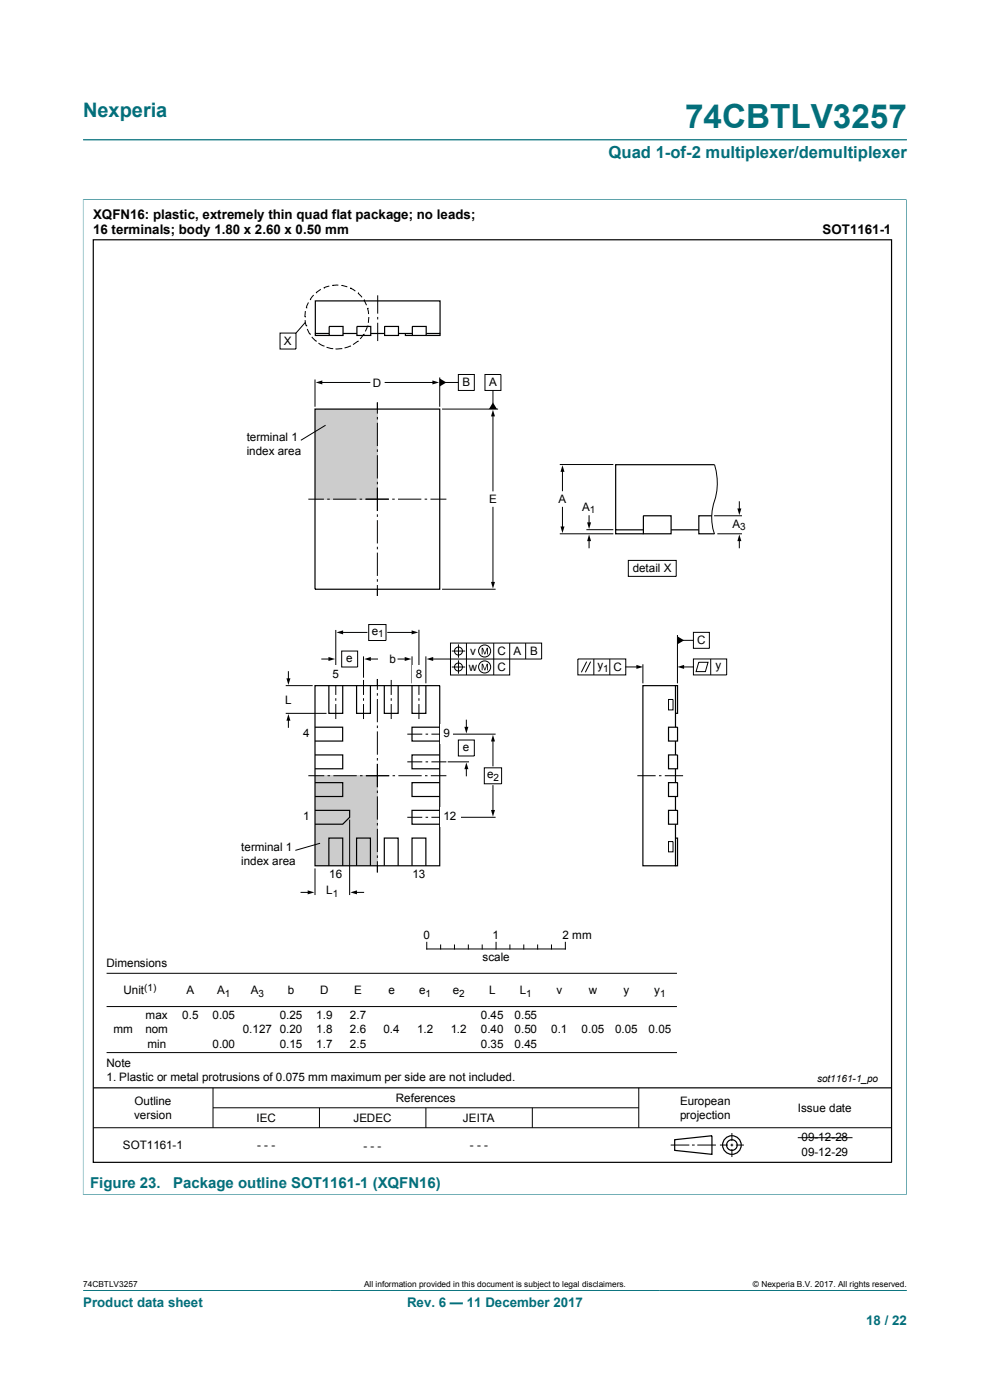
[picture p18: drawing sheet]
<svg xmlns="http://www.w3.org/2000/svg" width="210mm" height="297mm" viewBox="0 0 210 297" stroke-linecap="round" stroke-linejoin="round" font-family="sans-serif">
<defs><g id="words">
<text font-size="7.1" fill="#036f7b" x="145.3" y="27.2">74CBTLV3257</text>
<text font-size="4.2" fill="#036f7b" x="17.6" y="24.8">Nexperia</text>
<text font-size="3.5" fill="#036f7b" x="129.1" y="33.5">Quad 1-of-2 multiplexer/demultiplexer</text>
<text font-size="3.2" fill="#036f7b" x="19.1" y="251.9">Figure 23.  Package outline SOT1161-1 (XQFN16)</text>
<g font-size="2.8">
<text x="19.8" y="46.4">XQFN16: plastic, extremely thin quad flat package; no leads;</text>
<text x="19.8" y="49.6">16 terminals; body 1.80 x 2.60 x 0.50 mm</text>
<text x="174.5" y="49.6">SOT1161-1</text>
</g>
<g font-size="2.8" fill="#036f7b">
<text x="17.6" y="277.3">Product data sheet</text>
<text x="86.3" y="277.3">Rev. 6 — 11 December 2017</text>
<text x="183.7" y="281">18 / 22</text>
</g>
<g font-size="2.5">
<text x="60.2" y="73.2">X</text>
<text x="79.1" y="82">D</text>
<text x="98.1" y="81.9">B</text>
<text x="103.7" y="81.9">A</text>
<text x="52.4" y="93.5">terminal 1</text>
<text x="52.4" y="96.5">index area</text>
<text x="103.7" y="106.7">E</text>
<text x="118.5" y="106.7">A</text>
<text x="123.5" y="108.4">A</text>
<text x="155.4" y="111.9">A</text>
<text x="134.2" y="121.4">detail X</text>
<text x="78.9" y="134.7">e</text>
<text x="147.9" y="136.7">C</text>
<text x="70.5" y="143.9">5</text>
<text x="73.4" y="140.4">e</text>
<text x="82.6" y="140.7">b</text>
<text x="88.2" y="143.9">8</text>
<text x="99.4" y="142.3">w</text>
<text x="99.7" y="138.9">v</text>
<text x="105.5" y="138.9">C</text>
<text x="105.5" y="142.3">C</text>
<text x="108.9" y="138.9">A</text>
<text x="112.4" y="138.9">B</text>
<text x="126.7" y="142">y</text>
<text x="130.1" y="142.3">C</text>
<text x="151.8" y="142">y</text>
<text x="60.5" y="149.3">L</text>
<text x="64.3" y="156.4">4</text>
<text x="94.1" y="156.4">9</text>
<text x="98.2" y="159.3">e</text>
<text x="103.4" y="165.1">e</text>
<text x="64.3" y="174">1</text>
<text x="94.1" y="174">12</text>
<text x="51.2" y="180.5">terminal 1</text>
<text x="51.2" y="183.5">index area</text>
<text x="69.2" y="189.7">L</text>
<text x="69.8" y="186.3">16</text>
<text x="87.5" y="186.3">13</text>
<text x="89.8" y="199.3">0</text>
<text x="102.3" y="203.9">scale</text>
<text x="104.5" y="199.3">1</text>
<text x="119.4" y="199.3">2 mm</text>
<text x="22.6" y="205.1">Dimensions</text>
<text x="26.2" y="211">Unit</text>
<text x="39.5" y="211">A</text>
<text x="46.1" y="211">A</text>
<text x="53.2" y="211">A</text>
<text x="61.1" y="211">b</text>
<text x="67.9" y="211">D</text>
<text x="75.2" y="211">E</text>
<text x="82.4" y="211">e</text>
<text x="88.9" y="211">e</text>
<text x="96" y="211">e</text>
<text x="103.7" y="211">L</text>
<text x="110.3" y="211">L</text>
<text x="118" y="211">v</text>
<text x="124.9" y="211">w</text>
<text x="132.2" y="211">y</text>
<text x="138.8" y="211">y</text>
<text x="24.1" y="219.2">mm</text>
<text x="30.8" y="219.2">nom</text>
<text x="30.9" y="216.2">max</text>
<text x="38.6" y="216.2">0.5</text>
<text x="45.1" y="216.2">0.05</text>
<text x="51.5" y="219.2">0.127</text>
<text x="59.3" y="216.2">0.25</text>
<text x="59.3" y="219.2">0.20</text>
<text x="67.1" y="216.2">1.9</text>
<text x="67.1" y="219.2">1.8</text>
<text x="74.2" y="216.2">2.7</text>
<text x="74.2" y="219.2">2.6</text>
<text x="81.4" y="219.2">0.4</text>
<text x="88.5" y="219.2">1.2</text>
<text x="95.6" y="219.2">1.2</text>
<text x="102" y="216.2">0.45</text>
<text x="102" y="219.2">0.40</text>
<text x="109.1" y="216.2">0.55</text>
<text x="109.1" y="219.2">0.50</text>
<text x="116.9" y="219.2">0.1</text>
<text x="123.4" y="219.2">0.05</text>
<text x="130.5" y="219.2">0.05</text>
<text x="137.6" y="219.2">0.05</text>
<text x="22.6" y="226.4">Note</text>
<text x="31.3" y="222.3">min</text>
<text x="45.1" y="222.3">0.00</text>
<text x="59.3" y="222.3">0.15</text>
<text x="67.1" y="222.3">1.7</text>
<text x="74.2" y="222.3">2.5</text>
<text x="102" y="222.3">0.35</text>
<text x="109.1" y="222.3">0.45</text>
<text x="22.6" y="229.4">1. Plastic or metal protrusions of 0.075 mm maximum per side are not included.</text>
<text x="84" y="233.8">References</text>
<text x="28.5" y="237.4">version</text>
<text x="28.5" y="234.4">Outline</text>
<text x="54.4" y="238.1">IEC</text>
<text x="75" y="238.1">JEDEC</text>
<text x="98.2" y="238.1">JEITA</text>
<text x="144.2" y="234.4">European</text>
<text x="144.2" y="237.4">projection</text>
<text x="169.3" y="235.8">Issue date</text>
<text x="26.1" y="243.7">SOT1161-1</text>
<text x="54.5" y="243.7">- - -</text>
<text x="77.1" y="243.9">- - -</text>
<text x="99.7" y="243.7">- - -</text>
<text x="170" y="242.2">09-12-28</text>
<text x="170" y="245.2">09-12-29</text>
</g>
<g font-size="2.1">
<text x="125.1" y="108.9">1</text>
<text x="157" y="112.4">3</text>
<text x="80.2" y="135.2">1</text>
<text x="127.9" y="142.5">1</text>
<text x="104.7" y="165.6">2</text>
<text x="70.6" y="190.2">1</text>
<text x="30.6" y="210.2">(1)</text>
<text x="47.7" y="211.5">1</text>
<text x="54.8" y="211.5">3</text>
<text x="90.3" y="211.5">1</text>
<text x="97.4" y="211.5">2</text>
<text x="111.6" y="211.5">1</text>
<text x="140.1" y="211.5">1</text>
<text x="173.3" y="229.5">sot1161-1_po</text>
</g>
<g font-size="1.8">
<text x="17.6" y="273.1">74CBTLV3257</text>
<text x="77.2" y="273.1">All information provided in this document is subject to legal disclaimers.</text>
<text x="159.7" y="273.1">© Nexperia B.V. 2017. All rights reserved.</text>
</g>
</g></defs>
<path d="M17.6 29.7h174.8M17.6 42.3h174.7M17.6 42.3v211.2M192.3 42.3v211.2M17.6 253.4h174.7M17.6 273.8h174.8" fill="none" stroke="#036f7b" stroke-width=".21"/>
<g fill="none" stroke="#000" stroke-width=".21">
<path d="M97.2 79.4h3.4v3.4h-3.4zM102.9 79.4h3.4v3.4h-3.4zM68.1 81.1h10.4M81.7 81.1h10.3M94.4 81.1h2.8M104.6 82.8v2.9M104.6 88.1v16M104.6 107.6v16.1M90.5 199.9v1.4h29.4v-1.4M105.2 199.9v1.4M22.6 213.5h121M22.6 206.5h121"/>
<path d="M93.5 200.5v.8M96.4 200.5v.8M99.3 200.5v.8M102.3 200.5v.8M108.2 200.5v.8M111.1 200.5v.8M114 200.5v.8M117 200.5v.8M19.8 239.2h169.3M22.6 223.3h121M45.2 230.8v8.4M45.2 235h90.3"/>
<path d="M67.8 235v4.2M90.3 235v4.2M112.9 235v4.2M135.5 230.8v8.4M142.3 242.9h3.9M146.8 242.9h.5M147.9 242.9h4M152.7 242.9h1.7M155 242.9h.5M155.3 240.4v1.7M155.3 242.6v.6M155.3 243.8v1.7"/>
<path d="M156.1 242.9h1.7M169.2 241.4h11.6"/>
</g>
<g fill="none" stroke="#000" stroke-width=".25">
<path d="M19.8 50.9h169.3v195.7h-169.3zM19.8 230.8h169.3M143.1 241.8l7.9-.9v4l-7.9-.9z"/>
<circle cx="155.3" cy="242.9" r="1.13"/>
<circle cx="155.3" cy="242.9" r="1.97"/>
</g>
<path d="M67 81.1l1.4-.4v.9zM91.7 80.7l1.4 .4-1.4 .5zM93.3 80.3l1.4 .8-1.4 .9zM104.6 85.4l.8 1.4h-1.7zM104.6 86.9l.4 1.4h-.8zM104.2 123.5h.8l-.4 1.4z" fill="#000"/>
<path d="M66.8 86.8h13.2v19.1h-13.2z" fill="#ccc"/>
<g fill="none" stroke="#000" stroke-width=".21">
<path d="M59.4 70.7h3.4v3.3h-3.4zM64.7 67.2h.1M64.7 67.9l.3 1.2M64.8 68.4l-2 2.3M64.8 66l-.1 1.2M65 69.1h.1M65 65.3h.1M65.2 69.8l.5 1.1M65.4 64.2l-.4 1.1M65.7 70.9h.1M65.8 63.6h.1M66.1 71.5l.9 .9"/>
<path d="M66.5 62.6l-.7 1M67 72.4h.1M67 62.1h.1M67.6 72.8l1 .6M68 61.4l-1 .7M68.6 73.4h.1M68.7 61.1h.1M69.3 73.7l1.2 .3M69.9 60.7l-1.2 .4M70.5 74h.1M70.5 60.5h.1M71.8 60.5h-1.3"/>
<path d="M72.4 74h.1M72.4 74h-1.2M72.5 60.6h.1M72.5 60.6l1.2 .2M74.3 73.4h.1M74.3 73.4l-1.2 .4M74.3 61.1h.1M74.3 61.1l1.1 .6M75.9 72.4h.1M75.9 72.4l-1 .7M75.9 62.2h.1M75.9 62.2l.9 .9"/>
<path d="M77.1 70.9h.1M77.1 70.9l-.7 1M77.2 63.6h.1M77.2 63.6l.6 1.1M77.9 69.2h.1M77.9 69.2l-.4 1.1M78 65.4h.1M78 65.4l.2 1.2M78.2 67.3l-.1 1.2M80.1 62.7v3.8M80.1 67.2v.6M80.1 68.5v3.9"/>
<path d="M66.8 80.5v5.8M69.1 90.2l-5.3 3.2M80 85.4v2.4M80 88.5v.5M80 89.7v4.9M80 95.3v.6M80 96.6v4.9M93.3 80.1v6.2M93.8 86.8h11.9M118.7 98.5h11.4M119.3 99.8v4.3M151.6 98.6a13.5 13.5 0 0 1-.4 8.9 10.3 10.3 0 0 0 .4 5.8"/>
<path d="M65.4 105.9h3.3M69.4 105.9h.5M70.6 105.9h5M76.3 105.9h.5M77.5 105.9h5M80 102.2v.5M80 103.4v5M80 109.1v.5M80 110.4v4.9M80 116v.5M80 117.2v5M83.2 105.9h.5"/>
<path d="M84.4 105.9h5M90.1 105.9h.5M91.3 105.9h3.4M118.7 113.2h11.4M119.3 107.6v4.4M124.4 112.4h5.7M125 109.4v1.7M125 114.5v1.7M133.3 118.9h10.1v3.4h-10.1zM151.5 109.4h5.9M152.2 113.2h5.2M156.8 106.5v1.6"/>
<path d="M156.8 114.5v1.7M80 122.9v.5M80 124.1v2.3M93.8 125h11.3M122.6 139.8h10.1v3.4h-10.1zM126 139.8v3.4M129.4 139.8v3.4M143.7 134.7v10.3M144.8 135.8h2.3M147.1 134.2h3.4v3.3h-3.4zM147.1 139.8h7v3.4h-7zM150.8 139.8v3.4"/>
<path d="M124.4 140.4l-1.1 2.2M125.3 140.4l-1.1 2.2M132.7 141.5h2.6M136.4 140.9v4.1M141.8 148.4h1v2.2h-1zM144.8 141.5h2.3M148.2 140.5h2l-.6 2h-1.9zM135.2 164.6h3.9M139.8 164.6h.5M141 164.6h3.9M141.8 178.5h1v2.2h-1z"/>
</g>
<g fill="none" stroke="#000" stroke-width=".25">
<path d="M66.9 70.7v.5h2.9M69.8 69.3h3v1.9h-3zM69.8 70.7h-2.9v-6.9h26.4v6.9h-2.9M72.8 70.7h2.9M75.7 69.3h2.9v1.9h-2.9zM78.6 70.7h3M81.6 69.3h2.9v1.9h-2.9zM84.5 70.7h3M86 70.7v.5h1.5M87.5 69.3h2.9v1.9h-2.9zM93.3 70.7v.5h-2.9M66.8 86.8h26.5v38.2h-26.5z"/>
<path d="M151.6 98.6h-21v13.8h5.9M130.6 112.4v.8h5.9M136.5 109.4h5.9v3.8h-5.9zM142.4 112.4h5.8M151 109.4h-2.8v3.8h3.3M141.8 154.3h1.9v2.9h-1.9zM143.3 154.3v-8.8h-6.9v38.2h6.9v-8.9M143.3 145.5h.4v5.8h-.4M143.3 157.2v3M141.8 171.9h1.9v3h-1.9zM141.8 166h1.9v3h-1.9zM141.8 160.2h1.9v2.9h-1.9z"/>
<path d="M143.3 177.8h.4v5.9h-.4M143.3 163.1v2.9M143.3 169v2.9"/>
</g>
<path d="M119.3 98.7l.4 1.4h-.8zM118.9 111.7h.8l-.4 1.4zM125 113.4l.4 1.4h-.9zM124.5 110.8h.9l-.4 1.4zM156.8 113.4l.5 1.4h-.9zM156.4 107.9h.9l-.5 1.4zM143.7 135l1.4 .8-1.4 .9zM135 141.1l1.4 .4-1.4 .4zM143.7 141.5l1.4-.4v.8z" fill="#000"/>
<path d="M66.8 164.6h13.2v19.1h-13.2z" fill="#ccc"/>
<g fill="none" stroke="#000" stroke-width=".21">
<path d="M68.3 139.8h1.7M71.2 133.6v10.2M72.5 134.2h5.3M77.1 139.2v4.6M78.2 132.5h3.7v3.4h-3.7zM78.4 139.8h1.7M82.3 134.2h5.3M84.4 139.8h1.7M87.4 139.2v5.8M88.9 133.6v10.2M90.3 139.2v5.8M95.6 136.4h19.3v3.4h-19.3z"/>
<path d="M95.8 138.1h2.9M97.3 136.7v2.8M98.9 136.4v6.8M104.7 136.4v6.8M108.1 136.4v6.8h-12.5v-3.4h-4M111.5 136.4v3.4M60.6 151.3h8.7M60.6 145.5h5.7M61.2 142.5v1.7M61.2 152.6v1.7M71.2 144.2v3.2M71.2 148.1v.6"/>
<path d="M71.2 149.4v3.1M77.1 144.2v3.2M77.1 148.1v.6M77.1 149.4v3.1M80 144v2.3M80 147v.6M80 148.3v4.9M80 153.9v.6M80 155.2v4.9M83 144.2v3.2M83 148.1v.6M83 149.4v3.1"/>
<path d="M86.4 155.7h3.2M88.9 144.2v3.2M88.9 148.1v.6M88.9 149.4v3.1M90.3 155.7h.5M91.5 155.7h3.2M95 155.7h10.1M95.8 141.5h2.9M97.3 140.1v2.8M98.9 152.8v1.7M104.6 157v5.5M65.4 164.6h3.4"/>
<path d="M67.9 178.9l-5.3 1.5M69.5 164.6h.5M70.7 164.6h5M74.2 173.9v16M76.4 164.6h.5M77.6 164.6h5M80 160.8v.5M80 162v5M80 167.7v.5M80 168.9v5M80 174.6v.5M80 175.8v5"/>
<path d="M83.3 164.6h.5M84.5 164.6h4.9M86.4 161.6h3.2M86.4 173.4h3.2M90.2 164.6h.5M90.3 161.6h.5M90.3 173.4h.5M91.4 164.6h3.3M91.5 161.6h3.2M91.5 173.4h3.2M95 161.6h4.5M95 173.4h10.1"/>
<path d="M98.9 162.9v1.7M102.7 162.9h3.7v3.4h-3.7zM104.6 166.7v5.4M63.9 189.3h1.6M66.8 184.2v5.7M75.4 189.3h1.7M80 181.5v.5M80 182.7v2.4"/>
<circle cx="97.3" cy="138.1" r=".85"/>
<circle cx="102.8" cy="138.1" r="1.28"/>
<circle cx="97.3" cy="141.5" r=".85"/>
<circle cx="102.8" cy="141.5" r="1.28"/>
</g>
<g fill="#000">
<path d="M69.7 139.4l1.4 .4-1.4 .4zM71.4 134.2l1.4-.5v.9zM77.2 139.8l1.5-.4v.8zM85.8 139.4l1.5 .4-1.5 .4zM87.3 133.7l1.4 .5-1.4 .4zM90.5 139.8l1.4-.4v.8zM102.2 137.4h.2l.4 1.2 .4-1.2h.3v1.4h-.2v-1.1l-.4 1.1h-.1l-.4-1.1v1.1h-.2zM61.2 151.5l.4 1.4h-.8zM60.8 143.9h.8l-.4 1.4zM98.5 154.2h.9l-.5 1.4zM102.2 140.8h.2l.4 1.2 .4-1.2h.3v1.4h-.2v-1.2l-.4 1.2h-.1l-.4-1.2v1.2h-.2zM104.6 155.9l.4 1.4h-.8z"/>
<path d="M98.9 161.8l.5 1.4h-.9zM104.2 171.8h.8l-.4 1.4zM65.3 188.9l1.4 .4-1.4 .4zM74.3 189.3l1.4-.4v.8z"/>
</g>
<g fill="none" stroke="#000" stroke-width=".25">
<path d="M66.8 154.3h5.9v2.9h-5.9M66.8 145.5h26.5v38.2h-26.5zM69.8 145.5v5.8h2.9v-5.8M75.6 145.5v5.8h3v-5.8M81.5 145.5v5.8h3v-5.8M87.4 145.5v5.8h2.9v-5.8M93.3 154.3h-5.9v2.9h5.9M66.8 171.9h7.4v1.5l-1.5 1.5h-5.9M66.8 166h5.9v3h-5.9M66.8 160.2h5.9v2.9h-5.9M93.3 166h-5.9v3h5.9M93.3 171.9h-5.9v3h5.9"/>
<path d="M93.3 160.2h-5.9v2.9h5.9M69.8 183.7v-5.9h2.9v5.9M75.6 183.7v-5.9h3v5.9M81.5 183.7v-5.9h3v5.9M87.4 183.7v-5.9h2.9v5.9"/>
</g>
<g fill="#fff">
<path d="M69.9 141.3h2.6v4h-2.6z"/>
<path d="M87.5 141.3h2.7v4h-2.7z"/>
<path d="M93.5 153.7h2.6v4.1h-2.6z"/>
<path d="M93.5 171.4h4.3v4h-4.3z"/>
</g>
<path d="M72.5 138.1h3.4v3.4h-3.4zM97.2 157h3.4v3.4h-3.4z" fill="none" stroke="#000" stroke-width=".21"/>
<use href="#words"/>
</svg>
